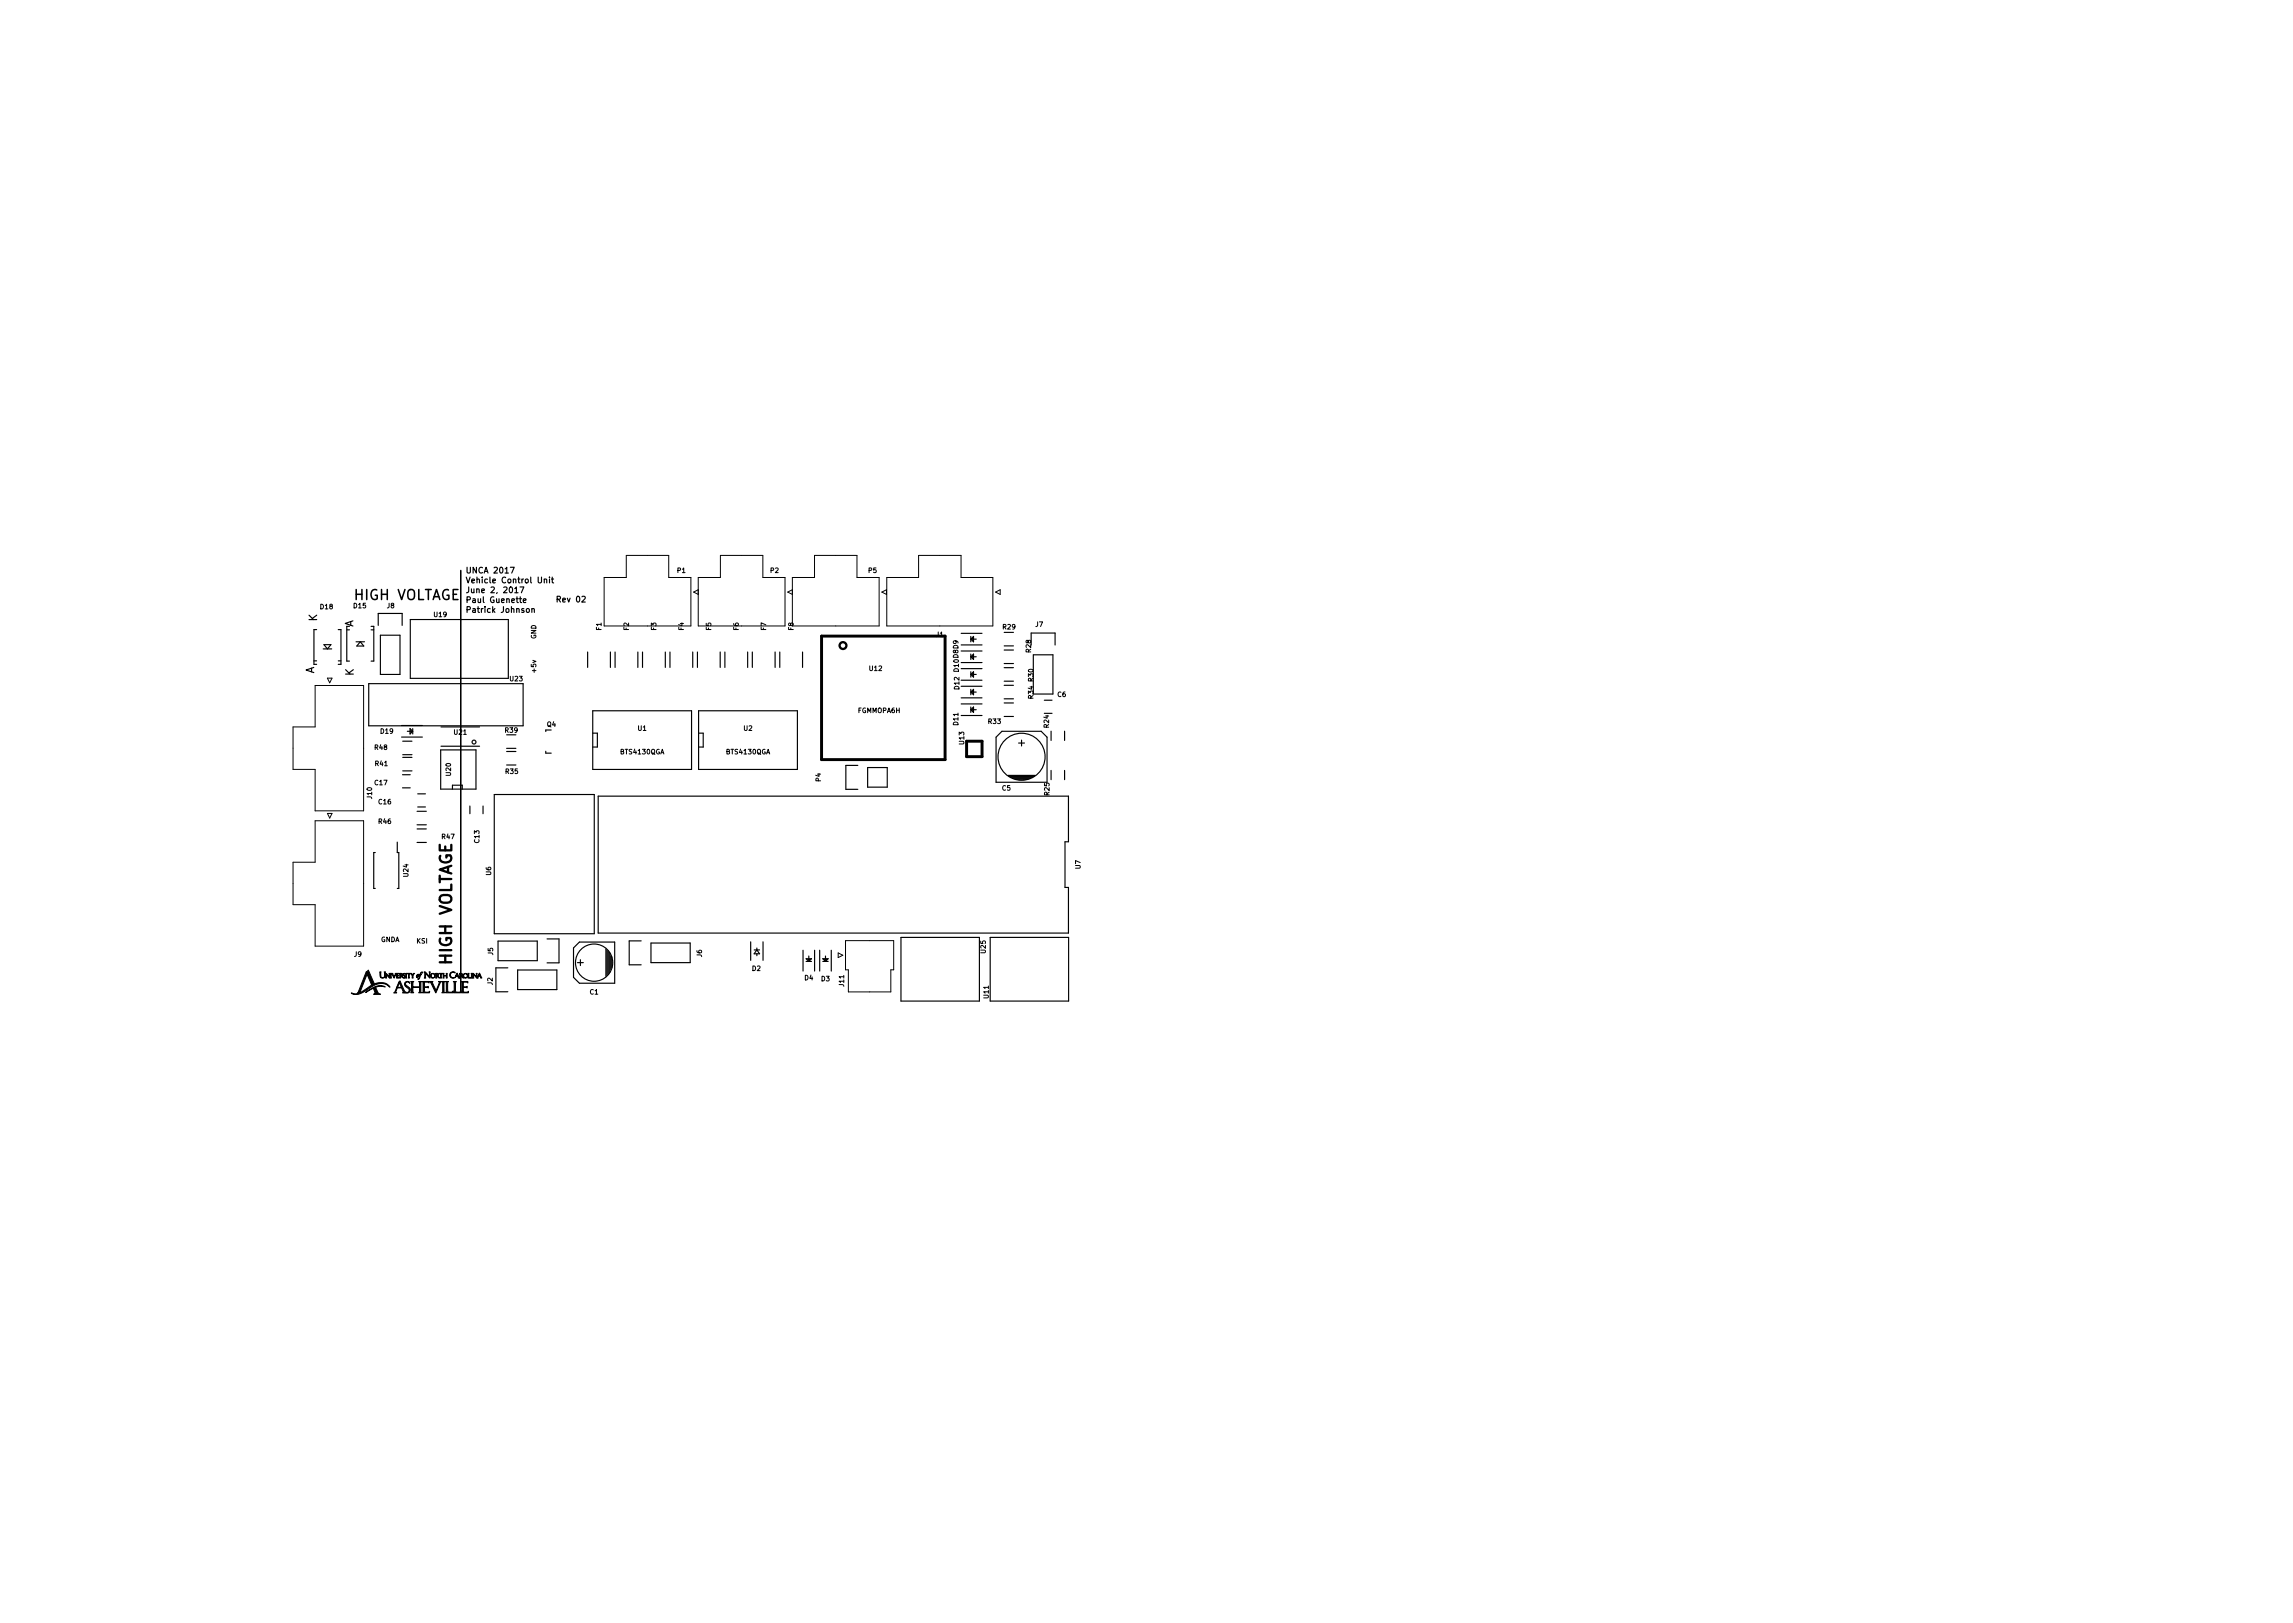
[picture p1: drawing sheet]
<svg xmlns="http://www.w3.org/2000/svg" width="297mm" height="210mm" viewBox="0 0 297 210" stroke-linecap="round" stroke-linejoin="round" font-family="sans-serif">
<defs><g id="words">
<text font-size="2.1" x="58.5" y="125" transform="rotate(-90 58.5 125)">HIGH VOLTAGE</text>
<text font-size="1.8" x="45.8" y="77.7">HIGH VOLTAGE</text>
<g font-size="1.4">
<text x="41.1" y="80.5" transform="rotate(-90 41.1 80.5)">K</text>
<text x="45.8" y="81.3" transform="rotate(-90 45.8 81.3)">A</text>
<text x="40.7" y="87.3" transform="rotate(-90 40.7 87.3)">A</text>
<text x="45.8" y="87.6" transform="rotate(-90 45.8 87.6)">K</text>
</g>
<g font-size="1">
<text x="60.3" y="74.3">UNCA 2017</text>
<text x="60.3" y="75.5">Vehicle Control Unit</text>
<text x="60.3" y="76.8">June 2, 2017</text>
<text x="60.3" y="78.1">Paul Guenette</text>
<text x="60.3" y="79.4">Patrick Johnson</text>
<text x="72.3" y="78">Rev 02</text>
</g>
<g font-size=".8">
<text x="87.7" y="74.2">P1</text>
<text x="99.8" y="74.2">P2</text>
<text x="112.5" y="74.2">P5</text>
<text x="41.5" y="78.9">D18</text>
<text x="45.8" y="78.8">D15</text>
<text x="50.1" y="78.8">J8</text>
<text x="56.2" y="79.9">U19</text>
<text x="69.5" y="82.8" transform="rotate(-90 69.5 82.8)">GND</text>
<text x="77.9" y="81.6" transform="rotate(-90 77.9 81.6)">F1</text>
<text x="81.5" y="81.6" transform="rotate(-90 81.5 81.6)">F2</text>
<text x="85" y="81.6" transform="rotate(-90 85 81.6)">F3</text>
<text x="88.6" y="81.6" transform="rotate(-90 88.6 81.6)">F4</text>
<text x="92.1" y="81.6" transform="rotate(-90 92.1 81.6)">F5</text>
<text x="95.7" y="81.6" transform="rotate(-90 95.7 81.6)">F6</text>
<text x="99.2" y="81.6" transform="rotate(-90 99.2 81.6)">F7</text>
<text x="102.8" y="81.6" transform="rotate(-90 102.8 81.6)">F8</text>
<text x="121.3" y="82.5">J1</text>
<text x="129.9" y="81.5">R29</text>
<text x="134.1" y="81.2">J7</text>
<text x="66.1" y="88.2">U23</text>
<text x="69.5" y="87.1" transform="rotate(-90 69.5 87.1)">+5v</text>
<text x="112.6" y="86.9">U12</text>
<text x="124.2" y="87" transform="rotate(-90 124.2 87)">D10 D8D9</text>
<text x="124.3" y="89.3" transform="rotate(-90 124.3 89.3)">D12</text>
<text x="133.6" y="84.5" transform="rotate(-90 133.6 84.5)">R28</text>
<text x="133.9" y="88.3" transform="rotate(-90 133.9 88.3)">R30</text>
<text x="49.3" y="95">D19</text>
<text x="58.8" y="95.2">U21</text>
<text x="65.5" y="94.9">R39</text>
<text x="70.9" y="94.2">Q4</text>
<text x="82.6" y="94.7">U1</text>
<text x="96.4" y="94.7">U2</text>
<text x="111.1" y="92.4">FGMMOPA6H</text>
<text x="124.1" y="93.9" transform="rotate(-90 124.1 93.9)">D11</text>
<text x="128.1" y="93.8">R33</text>
<text x="133.9" y="90.5" transform="rotate(-90 133.9 90.5)">R34</text>
<text x="135.9" y="94.2" transform="rotate(-90 135.9 94.2)">R24</text>
<text x="137" y="90.3">C6</text>
<text x="48.6" y="101.7">C17</text>
<text x="48.6" y="97.1">R48</text>
<text x="48.6" y="99.2">R41</text>
<text x="58.4" y="100.5" transform="rotate(-90 58.4 100.5)">U20</text>
<text x="65.5" y="100.2">R35</text>
<text x="80.4" y="97.7">BTS4130QGA</text>
<text x="94.1" y="97.7">BTS4130QGA</text>
<text x="106.3" y="101.2" transform="rotate(-90 106.3 101.2)">P4</text>
<text x="124.9" y="96.4" transform="rotate(-90 124.9 96.4)">U13</text>
<text x="48.2" y="103.4" transform="rotate(-90 48.2 103.4)">J10</text>
<text x="49.1" y="106.7">R46</text>
<text x="49.1" y="104.2">C16</text>
<text x="129.8" y="102.4">C5</text>
<text x="135.9" y="103" transform="rotate(-90 135.9 103)">R25</text>
<text x="52.9" y="113.5" transform="rotate(-90 52.9 113.5)">U24</text>
<text x="57.3" y="108.7">R47</text>
<text x="62.1" y="109.2" transform="rotate(-90 62.1 109.2)">C13</text>
<text x="63.6" y="113.4" transform="rotate(-90 63.6 113.4)">U6</text>
<text x="140" y="112.6" transform="rotate(-90 140 112.6)">U7</text>
<text x="45.9" y="123.9">J9</text>
<text x="49.3" y="122">GNDA</text>
<text x="54" y="122.2">KSI</text>
<text x="63.9" y="123.7" transform="rotate(-90 63.9 123.7)">J5</text>
<text x="90.9" y="124" transform="rotate(-90 90.9 124)">J6</text>
<text x="97.4" y="125.8">D2</text>
<text x="127.7" y="123.5" transform="rotate(-90 127.7 123.5)">U25</text>
<text x="63.8" y="127.6" transform="rotate(-90 63.8 127.6)">J2</text>
<text x="76.4" y="128.8">C1</text>
<text x="104.2" y="127">D4</text>
<text x="106.4" y="127.1">D3</text>
<text x="109.3" y="127.8" transform="rotate(-90 109.3 127.8)">J11</text>
<text x="128.1" y="129.3" transform="rotate(-90 128.1 129.3)">U11</text>
</g>
</g></defs>
<g fill="none" stroke="#000" stroke-width=".15">
<path d="M66.1 73.5h.5l-.3 .7M66.7 76.3l.2-.3v.8M66.7 76.8h.4M67.4 76h.5l-.4 .8M67.8 77.8l.3-.1v-.1h-.2l-.1 .1v.3h.3M68.9 78.9h.3v.4M68.9 78.8v.5M70.5 75.1l.3-.1v.5M71.2 74.8h.1M71.2 75v.5M71.4 75h.3M71.5 74.8v.6l.2 .1"/>
<path d="M40.7 85.6h.3M41 81.6h-.3v4.5M41.9 84.1h1.1M42 83.5h.9l-.5 .6zM43.8 85.6h.4M43.8 81.6h.4v4.5h-.4M44.9 81.1v4.5h.4M46.1 83.1h1.1M46.7 83.1l.4 .6h-.9zM47.8 88.6h20v5.4h-20zM48.1 81.1h.3v4.5h-.3M48.1 81.6h.3"/>
<path d="M49 81v-1.5h3.1v1.5M49.3 82.3h2.5v5.1h-2.5zM52 95.5h2.7M52 94h2.7M52.2 98.1h1.2M52.2 99.9h1.2M52.2 96h1.2M52.2 97.8h1.2M52.8 94.7h.3M53.1 94.4l.4 .3-.4 .4zM53.1 80.3h12.7v7.6h-12.7zM53.2 94.6v.2l.2-.1"/>
<path d="M53.5 94.4v.7M57.1 97.1h4.6v5.1h-4.6zM57.1 96.7h5M57.1 94.2h5M65.6 99.1h1.2M65.6 97.4h1.2M65.6 96.9h1.2M70.7 97.3v.3h.7M71.4 94.6h-.7v.2M76.1 84.5v2M76.8 92.1h12.8v7.6h-12.8zM76.8 95h.6v1.8h-.6"/>
<path d="M79.1 84.5v2M79.7 84.5v2M82.6 84.5v2M83.2 84.5v2M86.2 84.5v2M86.8 84.5v2M89.7 84.5v2M90.3 84.5v2M90.5 92.1h12.8v7.6h-12.8zM90.5 95h.6v1.8h-.6M93.3 84.5v2M93.9 84.5v2"/>
<path d="M96.9 84.5v2M97.5 84.5v2M100.4 84.5v2M101 84.5v2M104 84.5v2M111.1 99.2h-1.5v3.1h1.5M112.4 99.4h2.5v2.6h-2.5zM124.5 91.2h2.7M124.5 92.7h2.7M124.5 84.3h2.7M124.5 85.8h2.7M124.5 82h2.7"/>
<path d="M124.5 83.5h2.7M124.5 86.6h2.7M124.5 88.1h2.7M124.5 88.9h2.7M124.5 90.4h2.7M125.8 82.4v.7M125.8 84.7v.7M125.8 87v.7M125.8 89.3v.7M125.8 91.6v.7M125.9 92l.1-.2v.3M125.9 82.8l.1-.1v.2"/>
<path d="M125.9 85.1l.1-.1v.2M125.9 87.4l.1-.1v.2M125.9 89.7l.1-.1v.2M126.1 91.6v.7l-.3-.4zM126.1 82.4v.7l-.3-.3zM126.1 84.7v.7l-.3-.3zM126.1 87v.7l-.3-.3zM126.1 89.3v.7l-.3-.3zM126.1 91.9h.4M126.1 85.1h.4M126.1 82.8h.4M126.1 87.4h.4"/>
<path d="M126.1 89.7h.4M129.8 94.7h5.1l.7 .8v5.8h-6.6v-5.8zM130.1 86h1.2M130.1 84.2h1.2M130.1 83.7h1.2M130.1 81.9h1.2M130.1 88.2h1.2M130.1 86.5h1.2M130.1 92.8h1.2M130.1 91.1h1.2M130.1 90.5h1.2M130.1 88.8h1.2"/>
<path d="M132 96.3h.7M132.3 95.9v.7M133.6 83.6v-1.6h3.1v1.6M133.9 84.8h2.5v5.1h-2.5zM135.3 90.7h1M135.3 92.4h1M136.2 94.7v1.2M136.2 99.8v1.2M137.9 94.7v1.2M137.9 99.8v1.2M48.6 110.4h-.2v4.7h.2M51.5 109.1v1.3h.2v4.7h-.2"/>
<path d="M52.1 100.4h1M52.1 102.1h1M54 105.1h1.2M54 106.9h1.2M54 107.4h1.2M54 109.1h1.2M54.1 104.5h1M54.1 102.8h1M58.6 102.2v-.5h1.3v.5M60.9 104.4v1M62.6 104.4v1M64 102.9h13v18.1h-13z"/>
<path d="M77.5 103.1h60.9v6h-.4v5.9h.4v5.9h-60.9zM130.6 100.5h3.5M130.7 100.6h3.3M130.9 100.7h2.8M131.2 100.8h2.3M131.6 101h1.5M64.5 121.9h5.1v2.6h-5.1zM65.8 125.4h-1.6v3.1h1.6M67.1 125.7h5v2.5h-5zM70.9 121.6h1.5v3.1h-1.5M74.3 122.8l.8-.8h4.5v5.4h-4.5l-.8-.8zM74.8 124.7h.8"/>
<path d="M75.2 124.3v.8M78.5 122.9v3.6M78.6 123.1v3.3M78.7 123.2v3M78.9 123.3v2.8M79 123.4v2.6M79.1 123.8v1.8M79.2 123.9v1.4M83.1 121.9h-1.6v3.1h1.6M84.3 122.2h5.1v2.5h-5.1zM97.2 122v2.4M97.7 123.1h.7"/>
<path d="M98 123.1l.4 .5h-.7zM98 122.8v.3M98 123.6v.2M98.8 122v2.4M104 123.1v2.7M104.4 124.2h.7l-.3 .4zM104.4 124.6h.7M104.8 123.9v.3M104.9 124.3h-.2l.1 .2M105.5 123.1v2.7M106.2 123.1v2.7M106.6 124.2h.7l-.4 .4z"/>
<path d="M106.6 124.6h.7M106.9 123.9v.3M107.1 124.3h-.3l.2 .2M107.7 123.1v2.7M116.7 121.4h10.2v8.3h-10.2zM128.3 121.4h10.1v8.3h-10.1z"/>
<circle cx="61.4" cy="96.1" r=".25"/>
<circle cx="132.3" cy="98" r="3"/>
<circle cx="77" cy="124.7" r="2.41"/>
</g>
<path d="M59.7 73.9v54.6" fill="none" stroke="#000" stroke-width=".2"/>
<path d="M106.4 82.4h16v16h-16zM125.2 96h2v2h-2z" fill="none" stroke="#000" stroke-width=".38"/>
<circle cx="109.2" cy="83.6" r=".44" fill="none" stroke="#000" stroke-width=".3"/>
<g fill="none" stroke="#000" stroke-width=".13">
<path d="M78.3 74.8h2.8v-2.8h5.5v2.8h2.9v6.3h-11.2zM90.4 76.4l-.6 .3 .6 .3M90.5 74.8h2.8v-2.8h5.5v2.8h2.9v6.3h-11.2zM102.6 76.4l-.6 .3 .6 .3M102.6 74.8h2.9v-2.8h5.5v2.8h2.9v6.3h-11.3zM114.2 76.7l.6-.3v.6zM114.9 74.8h4.1v-2.8h5.5v2.8h4.1v6.3h-13.7zM129 76.7l.6-.3v.6zM40.8 88.8h6.3v16.2h-6.3v-5.3h-2.8v-5.5h2.8zM42.4 87.9h.6l-.3 .6zM40.8 106.3h6.3v16.3h-6.3v-5.4h-2.8v-5.5h2.8zM42.4 105.4h.6l-.3 .6z"/>
<path d="M108.6 123.4l.6 .3-.6 .3zM109.5 121.9h6.3v3.7h-.4v2.9h-5.5v-2.9h-.4z"/>
</g>
<g fill="#000" stroke="#000" stroke-width=".13">
<path d="M47.4 125.9l.3-.2 .8 1.7a1.85 1.85 0 0 1 2 .5 1.82 1.82 0 0 0-2.6 .1l-1.2 .7a1.04 1.04 0 0 1-1.2-.1h.1a.51 .51 0 0 0 .8 0l.4-.1 1.3-.9-.5-1.4-1 2.4h-.2zM49.2 125.9h.2a.72 .72 0 0 0 .1 .7 .46 .46 0 0 0 .3-.7h.1a.7 .7 0 0 1-.3 .8 .43 .43 0 0 1-.4-.6zM47.4 128.6a3.4 3.4 0 0 1 2.1-.9l.4 .2a1.3 1.3 0 0 0-1.2 0 .99 .99 0 0 0 .6 .9h-.9a.3 .3 0 0 0 .2-.3 .3 .3 0 0 0-.1-.2l-.1-.3zM49.9 126.1h.1l.4 .4v-.4h.5l.2 .4 .1-.4h.5v.1l-.2-.1v.3h.2h-.2v.2l.2 .1h-.4v-.6l-.2 .6-.4-.6v.6h-.1l-.1-.6v.6l-.5-.4 .1 .4h-.2l.1-.5zM51.7 127.1h.1l.5 1a.44 .44 0 0 0 .2 .4 .44 .44 0 0 0 .5-.1 .46 .46 0 0 0-.4-.5 .37 .37 0 0 1-.1-.7 .37 .37 0 0 1 .6 .2 .29 .29 0 0 0-.5-.1 .29 .29 0 0 0 .2 .5 .48 .48 0 0 1 .3 .6 .48 .48 0 0 1-.7 .2h-.3l.1-.1-.2-.5h-.5l-.2 .5 .1 .1h-.4l.2-.3a.38 .38 0 0 1 .5-.4h.3l-.3-.6-.2 .6h-.1zM51.8 126.1a.22 .22 0 0 1 .2 0 .22 .22 0 0 1 .1 .2v.2l.3 .2v-.2l-.1-.1a.16 .16 0 0 1-.1-.3 .16 .16 0 0 1 .3 .1l-.1-.1-.1 .2a.24 .24 0 0 1 .2 .1 .24 .24 0 0 1-.1 .3h-.2l-.3-.3v.3h-.1v-.6h.1v.3a.13 .13 0 0 0 .2-.1 .14 .14 0 0 0-.2-.2zM52.5 126.1h.8a.14 .14 0 0 0 .2 .2 .13 .13 0 0 0 .1-.2h.1a.52 .52 0 0 0-.2 .6h-.1a.41 .41 0 0 0-.4-.6v.6h-.1v-.6h-.2v.6h-.1zM54 126.3l.2-.1a.2 .2 0 0 1 .1 .3 .2 .2 0 0 1-.4 0l.2 .1 .1-.1v-.2l-.3 .2zM53.2 127.2h.4l-.1 .1v.5h.8v-.2a.27 .27 0 0 0-.1-.4h.4h-.1v.2v1.1l.1 .1h-.4l.1-.1 .1-.6h-.9v.6l.1 .1h-.4l.1-.1v-.6v-.7zM54.5 126l.2-.1 .1 .1-.1 .1-.1-.1-.1 .2 .1 .1-.1 .1a.33 .33 0 0 1-.4 .4h.1l.2-.5h-.1zM54.9 125.9h.2l.5 .6v-.6h.1v.8l-.6-.6 .1 .6h-.2v-.5zM54.7 127.2l.9-.1v.2l-.2-.1h-.4v.6h.5v.1v.1l-.5-.1v.3a.36 .36 0 0 0 .2 .4 .36 .36 0 0 0 .5-.2l-.1 .2h-.9l.1-.1v-.5v-.7z"/>
<path d="M55.8 126.2a.31 .31 0 0 1 .6 .1 .31 .31 0 0 1-.3 .4 .31 .31 0 0 1-.3-.3 .25 .25 0 0 0 .4 .2 .25 .25 0 0 0 .1-.4 .25 .25 0 0 0-.4 .1l-.1 .1zM56.4 126.1h.3a.22 .22 0 0 1 .1 .4l.2 .2-.4-.3v.3h-.2v-.6h.1v.3a.13 .13 0 0 0 .2-.1 .14 .14 0 0 0-.2-.2zM55.6 127.2h.5l-.1 .1 .5 1 .3-.8a.19 .19 0 0 0 .1-.3h.3l-.2 .1-.5 1.3-.2-.3a2.02 2.02 0 0 0-.7-1.1zM56.9 126.1h.6v.3h.3v-.3h.1v.6h-.1v-.3h-.3v.3h-.1v-.5l-.2-.1v.6h-.2l.1-.6-.2 .1zM57.2 127.2h.4l-.1 .3v.9l.1 .2h-.4l.1-.1v-.6v-.6zM57.7 127.2h.4l-.1 .1v.9a.38 .38 0 0 0 .3 .4 .38 .38 0 0 0 .4-.2l-.1 .2h-.9a2.18 2.18 0 0 0 .1-1.3zM58.4 126l.3-.1h.2v.2a.35 .35 0 0 0-.5 0 .35 .35 0 0 0 .2 .5 .35 .35 0 0 0 .4-.2h.3l-.1-.2-.2 .2 .2-.3 .3 .6 .1-.6v.3a.13 .13 0 0 0 .2-.1 .14 .14 0 0 0-.2-.2h-.1h.3a.18 .18 0 0 1 .1 .2 .18 .18 0 0 1-.1 .1l.3 .3-.4-.3v.3h-.3a.19 .19 0 0 0-.1-.2 .19 .19 0 0 0-.2 0 .43 .43 0 0 1-.6 .2 .43 .43 0 0 1-.1-.7zM58.7 127.2h.4l-.1 .1v.9a.38 .38 0 0 0 .3 .4 .38 .38 0 0 0 .4-.2v.2h-1a1.89 1.89 0 0 0 .1-1.3zM60.1 126.2a.31 .31 0 0 1 .5 .1 .31 .31 0 0 1-.3 .4 .31 .31 0 0 1-.3-.3h.1a.24 .24 0 0 0 .3 .2 .24 .24 0 0 0 .1-.4 .24 .24 0 0 0-.4 .1l-.1 .1zM59.7 127.2l.9-.1v.2l-.1-.1h-.5v.6h.5v.2l-.5-.1v.3a.27 .27 0 0 0 .1 .3 .27 .27 0 0 0 .3 0l.3-.1v.2h-1l.1-.1v-.5v-.7zM60.6 126.1h.2l-.1 .4a.16 .16 0 0 0 .1 .2 .16 .16 0 0 0 .2-.1v.1h-.4zM61 126.1h.3l.4 .4v-.4h.1v.6a.25 .25 0 0 1 .1-.3 .25 .25 0 0 1 .3 0l-.1-.2-.2 .2 .2-.3 .3 .6h-.1a.17 .17 0 0 0-.2-.2 .17 .17 0 0 0-.1 .2h-.2l-.5-.5 .1 .5h-.2v-.6v.1v.5h-.2z"/>
</g>
<use href="#words"/>
</svg>
